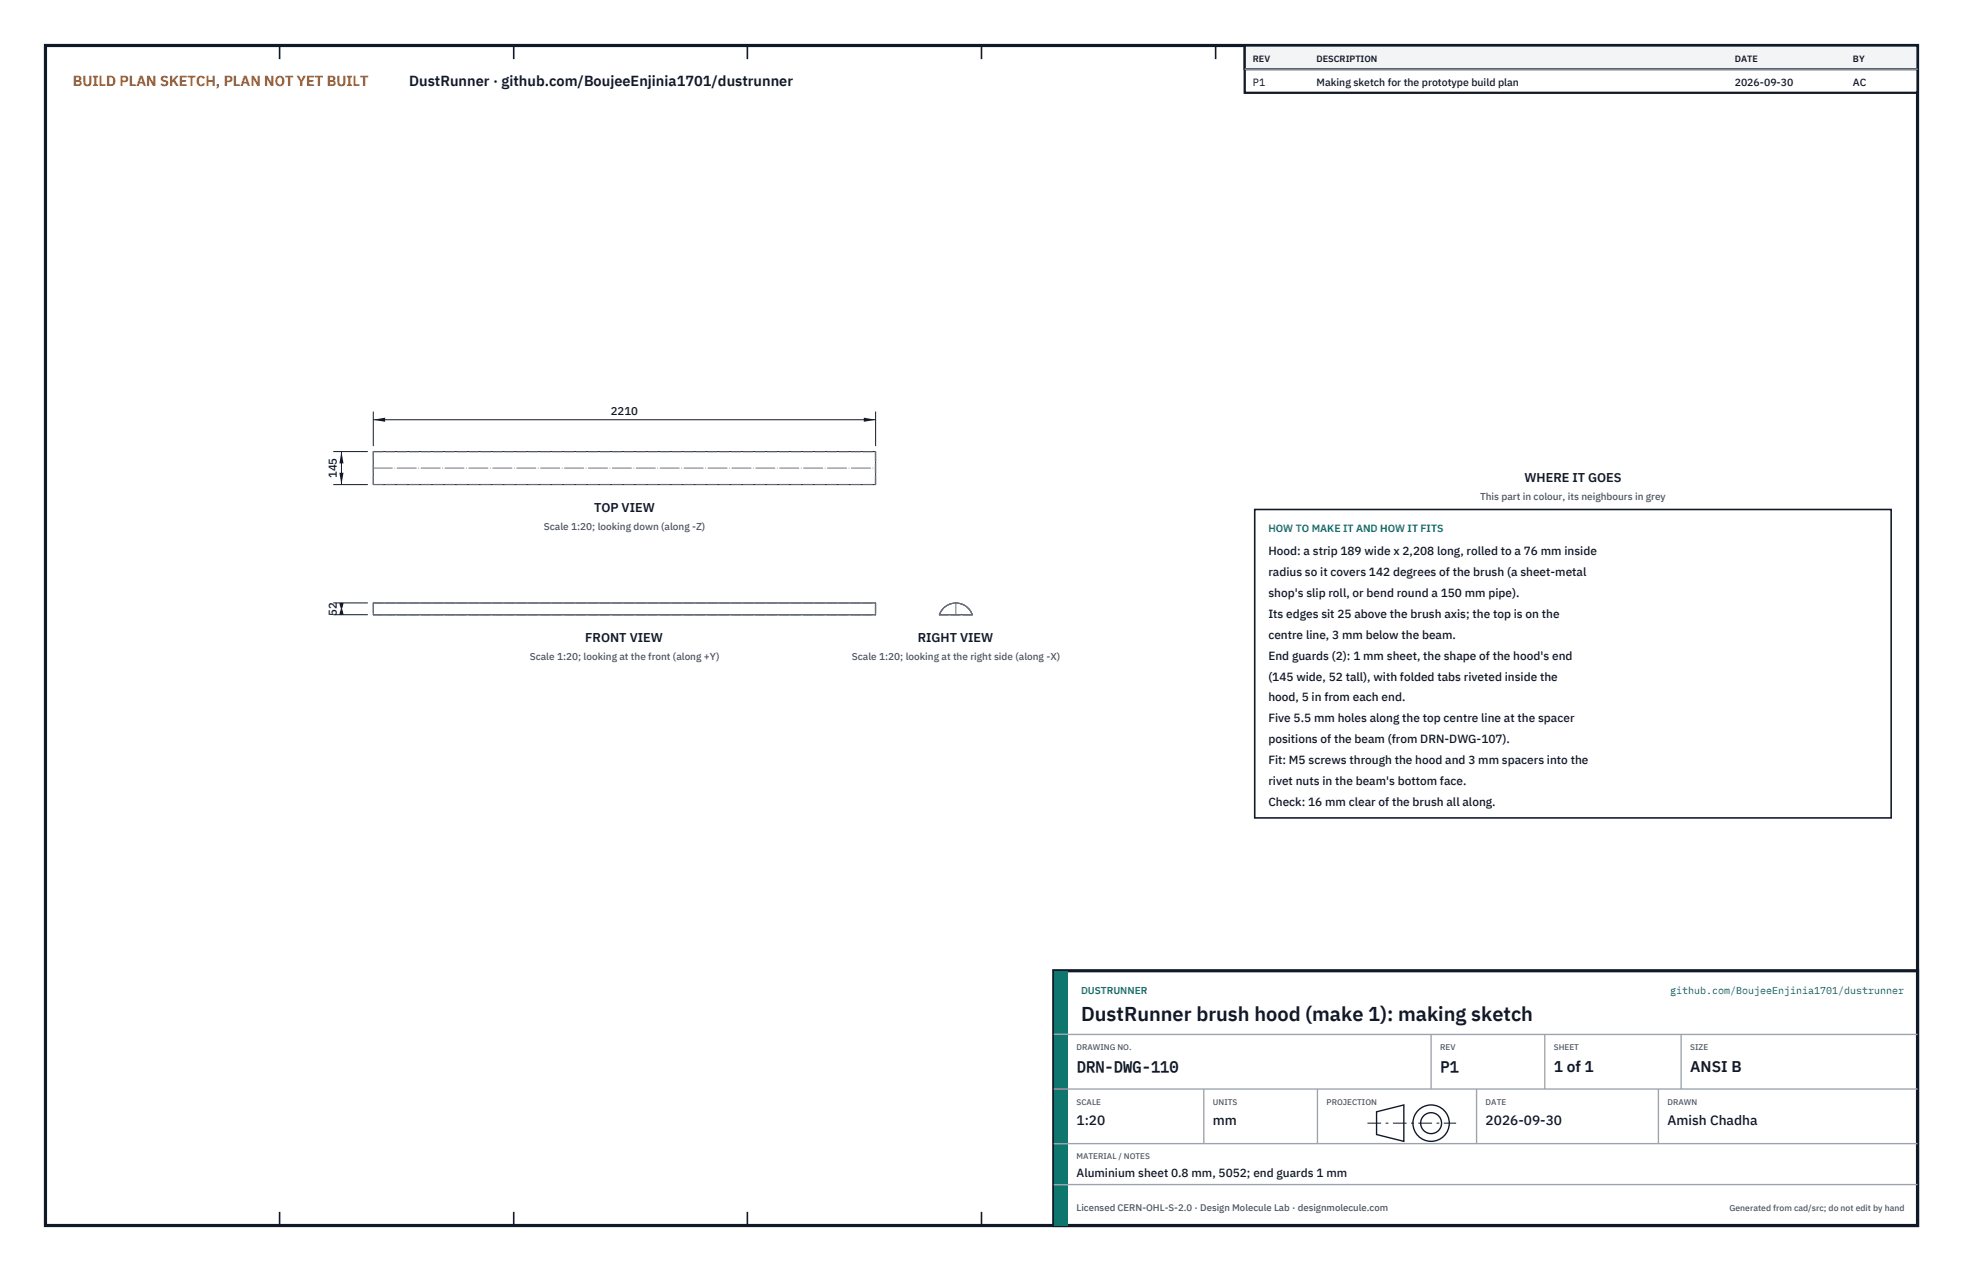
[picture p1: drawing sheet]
<svg xmlns="http://www.w3.org/2000/svg" width="432mm" height="279mm" viewBox="0 0 432 279" stroke-linecap="round" stroke-linejoin="round" font-family="sans-serif">
<defs><g id="words">
<text font-size="4.4" fill="#111827" x="237.8" y="224.4">DustRunner brush hood (make 1): making sketch</text>
<g font-size="3.4" fill="#111827">
<text x="236.8" y="235.6">DRN-DWG-110</text>
<text x="316.8" y="235.6">P1</text>
<text x="341.8" y="235.6">1 of 1</text>
<text x="371.8" y="235.6">ANSI B</text>
</g>
<text font-size="3.2" fill="#b45309" x="16" y="19">BUILD PLAN SKETCH, PLAN NOT YET BUILT</text>
<text font-size="3.2" fill="#111827" x="90" y="19">DustRunner · github.com/BoujeeEnjinia1701/dustrunner</text>
<g font-size="3" fill="#111827">
<text x="236.8" y="247.2">1:20</text>
<text x="266.8" y="247.2">mm</text>
<text x="326.8" y="247.2">2026-09-30</text>
<text x="366.8" y="247.2">Amish Chadha</text>
</g>
<g font-size="2.8" fill="#111827">
<text x="335.3" y="106">WHERE IT GOES</text>
<text x="130.7" y="112.5">TOP VIEW</text>
<text x="128.7" y="141.1">FRONT VIEW</text>
<text x="201.9" y="141.1">RIGHT VIEW</text>
</g>
<g font-size="2.6" fill="#111827">
<text x="279" y="122">Hood: a strip 189 wide x 2,208 long, rolled to a 76 mm inside</text>
<text x="279" y="126.6">radius so it covers 142 degrees of the brush (a sheet-metal</text>
<text x="279" y="131.2">shop's slip roll, or bend round a 150 mm pipe).</text>
<text x="279" y="135.8">Its edges sit 25 above the brush axis; the top is on the</text>
<text x="279" y="140.4">centre line, 3 mm below the beam.</text>
<text x="279" y="145">End guards (2): 1 mm sheet, the shape of the hood's end</text>
<text x="279" y="149.6">(145 wide, 52 tall), with folded tabs riveted inside the</text>
<text x="279" y="154.2">hood, 5 in from each end.</text>
<text x="279" y="158.8">Five 5.5 mm holes along the top centre line at the spacer</text>
<text x="279" y="163.4">positions of the beam (from DRN-DWG-107).</text>
<text x="279" y="168">Fit: M5 screws through the hood and 3 mm spacers into the</text>
<text x="279" y="172.6">rivet nuts in the beam's bottom face.</text>
<text x="279" y="177.2">Check: 16 mm clear of the brush all along.</text>
<text x="236.8" y="258.8">Aluminium sheet 0.8 mm, 5052; end guards 1 mm</text>
</g>
<g font-size="2.5" fill="#111827">
<text x="134.3" y="91.3">2210</text>
<text x="74.1" y="105.1" transform="rotate(-90 74.1 105.1)">145</text>
<text x="74.1" y="135.3" transform="rotate(-90 74.1 135.3)">52</text>
</g>
<g font-size="2.3" fill="#111827">
<text x="275.6" y="18.8">P1</text>
<text x="289.6" y="18.8">Making sketch for the prototype build plan</text>
<text x="381.6" y="18.8">2026-09-30</text>
<text x="407.6" y="18.8">AC</text>
</g>
<text font-size="2.3" fill="#0f766e" x="279" y="117">HOW TO MAKE IT AND HOW IT FITS</text>
<g font-size="2.2" fill="#4b5563">
<text x="325.6" y="110">This part in colour, its neighbours in grey</text>
<text x="119.6" y="116.5">Scale 1:20; looking down (along -Z)</text>
<text x="116.5" y="145.1">Scale 1:20; looking at the front (along +Y)</text>
<text x="187.4" y="145.1">Scale 1:20; looking at the right side (along -X)</text>
</g>
<g font-size="2.2" fill="#0f766e">
<text x="237.8" y="218.4">DUSTRUNNER</text>
<text x="367.4" y="218.4">github.com/BoujeeEnjinia1701/dustrunner</text>
</g>
<text font-size="2.1" fill="#4b5563" x="236.8" y="266.2">Licensed CERN-OHL-S-2.0 · Design Molecule Lab · designmolecule.com</text>
<g font-size="2" fill="#111827">
<text x="275.6" y="13.6">REV</text>
<text x="289.6" y="13.6">DESCRIPTION</text>
<text x="381.6" y="13.6">DATE</text>
<text x="407.6" y="13.6">BY</text>
</g>
<text font-size="1.9" fill="#4b5563" x="380.4" y="266.2">Generated from cad/src; do not edit by hand</text>
<g font-size="1.8" fill="#4b5563">
<text x="236.8" y="230.8">DRAWING NO.</text>
<text x="316.8" y="230.8">REV</text>
<text x="341.8" y="230.8">SHEET</text>
<text x="371.8" y="230.8">SIZE</text>
<text x="236.8" y="242.8">SCALE</text>
<text x="266.8" y="242.8">UNITS</text>
<text x="291.8" y="242.8">PROJECTION</text>
<text x="326.8" y="242.8">DATE</text>
<text x="366.8" y="242.8">DRAWN</text>
<text x="236.8" y="254.8">MATERIAL / NOTES</text>
</g>
</g></defs>
<path d="M10 10h411.8v259.4h-411.8z" fill="none" stroke="#111827" stroke-width=".7" stroke-linecap="butt"/>
<g fill="none" stroke="#111827" stroke-width=".35">
<path d="M61.5 10v3M113 10v3M164.4 10v3M215.9 10v3M267.4 10v3M318.9 10v3M370.3 10v3M61.5 266.4v3M113 266.4v3M164.4 266.4v3M215.9 266.4v3M267.4 266.4v3"/>
<path d="M318.9 266.4v3M370.3 266.4v3"/>
</g>
<path d="M82.1 99.3h110.5v7.2h-110.5zM82.1 132.5h110.5v2.6h-110.5zM207.8 133.5a3.8 3.8 0 0 1 6.1 1.6h-7.3l.3-.6z" fill="none" stroke="#111727" stroke-width=".22"/>
<g fill="none" stroke="#6a7180" stroke-width=".22" stroke-dasharray="2.1 .5">
<path d="M82.1 99.3v7.2M82.2 99.3h110.4M82.2 99.3v7.2M192.6 99.3v7.2M82.2 106.5h110.4M82.1 132.5v2.6M82.2 135.1h110.4M82.2 135.1v-2.5M82.2 132.6v2.5M82.2 132.6h110.4M192.6 135.1v-2.5M192.6 132.6v2.5"/>
<path d="M192.6 132.5v2.6M192.6 135.1h-110.5M206.6 135.1a3.8 3.8 0 0 1 3.7-2.6 3.8 3.8 0 0 1 3.6 2.6M213.8 135.1h-7.1M213.8 135.1a3.8 3.8 0 0 0-3.5-2.5 3.8 3.8 0 0 0-3.6 2.5M213.9 135.1h-7.3"/>
</g>
<path d="M82.1 102.9h110.5M82.1 135.1h110.5M206.6 135.1h7.3M210.3 135.1v-2.6" fill="none" stroke="#6a7180" stroke-width=".22" stroke-dasharray="4.2 .5 0 .5"/>
<path d="M82.1 90.5v7.6M82.1 92.3h110.5M192.6 90.5v7.6" fill="none" stroke="#111827" stroke-width=".22"/>
<path d="M82.1 92.3l2.6-.5v.9zM190 91.8v.9l2.6-.4z" fill="#111827"/>
<path d="M73.3 99.3h7.6M75.1 99.3v7.2M73.3 106.5h7.6" fill="none" stroke="#111827" stroke-width=".22"/>
<path d="M75.1 99.3l-.4 2.6h.9zM74.7 103.9h.9l-.5 2.6z" fill="#111827"/>
<path d="M73.3 132.5h7.6M73.3 135.1h7.6M75.1 132.5v2.6" fill="none" stroke="#111827" stroke-width=".22"/>
<path d="M75.1 132.5l-.4 2.6h.9zM74.7 132.5h.9l-.5 2.6z" fill="#111827"/>
<path d="M276 112h140v67.8h-140z" fill="#fff" stroke="#111827" stroke-width=".35"/>
<path d="M273.8 10h148v10.4h-148z" fill="#fff" stroke="#111827" stroke-width=".5"/>
<path d="M273.8 10h148v5.2h-148z" fill="#f3f4f6" stroke="#111827" stroke-width=".5"/>
<path d="M273.8 15.2h148" fill="none" stroke="#9ca3af" stroke-width=".3"/>
<path d="M231.8 213.4h190v56h-190z" fill="#fff" stroke="#111827" stroke-width=".7" stroke-linecap="butt"/>
<path d="M231.8 213.4h3v56h-3z" fill="#0f766e"/>
<path d="M231.8 227.4h190M231.8 239.4h190M264.8 239.4v12M289.8 239.4v12M314.8 227.4v12M324.8 239.4v12M339.8 227.4v12M364.8 239.4v12M369.8 227.4v12M231.8 251.4h190M231.8 260.4h190" fill="none" stroke="#9ca3af" stroke-width=".3"/>
<g fill="none" stroke="#111827" stroke-width=".3">
<path d="M302.8 244.4l6-1.5v8l-6-1.5z"/>
<circle cx="314.8" cy="246.9" r="4"/>
<circle cx="314.8" cy="246.9" r="2.3"/>
</g>
<path d="M300.8 246.9h19.5" fill="none" stroke="#111827" stroke-width=".22" stroke-dasharray="3 1 .6 1" stroke-linecap="butt"/>
<use href="#words"/>
</svg>
